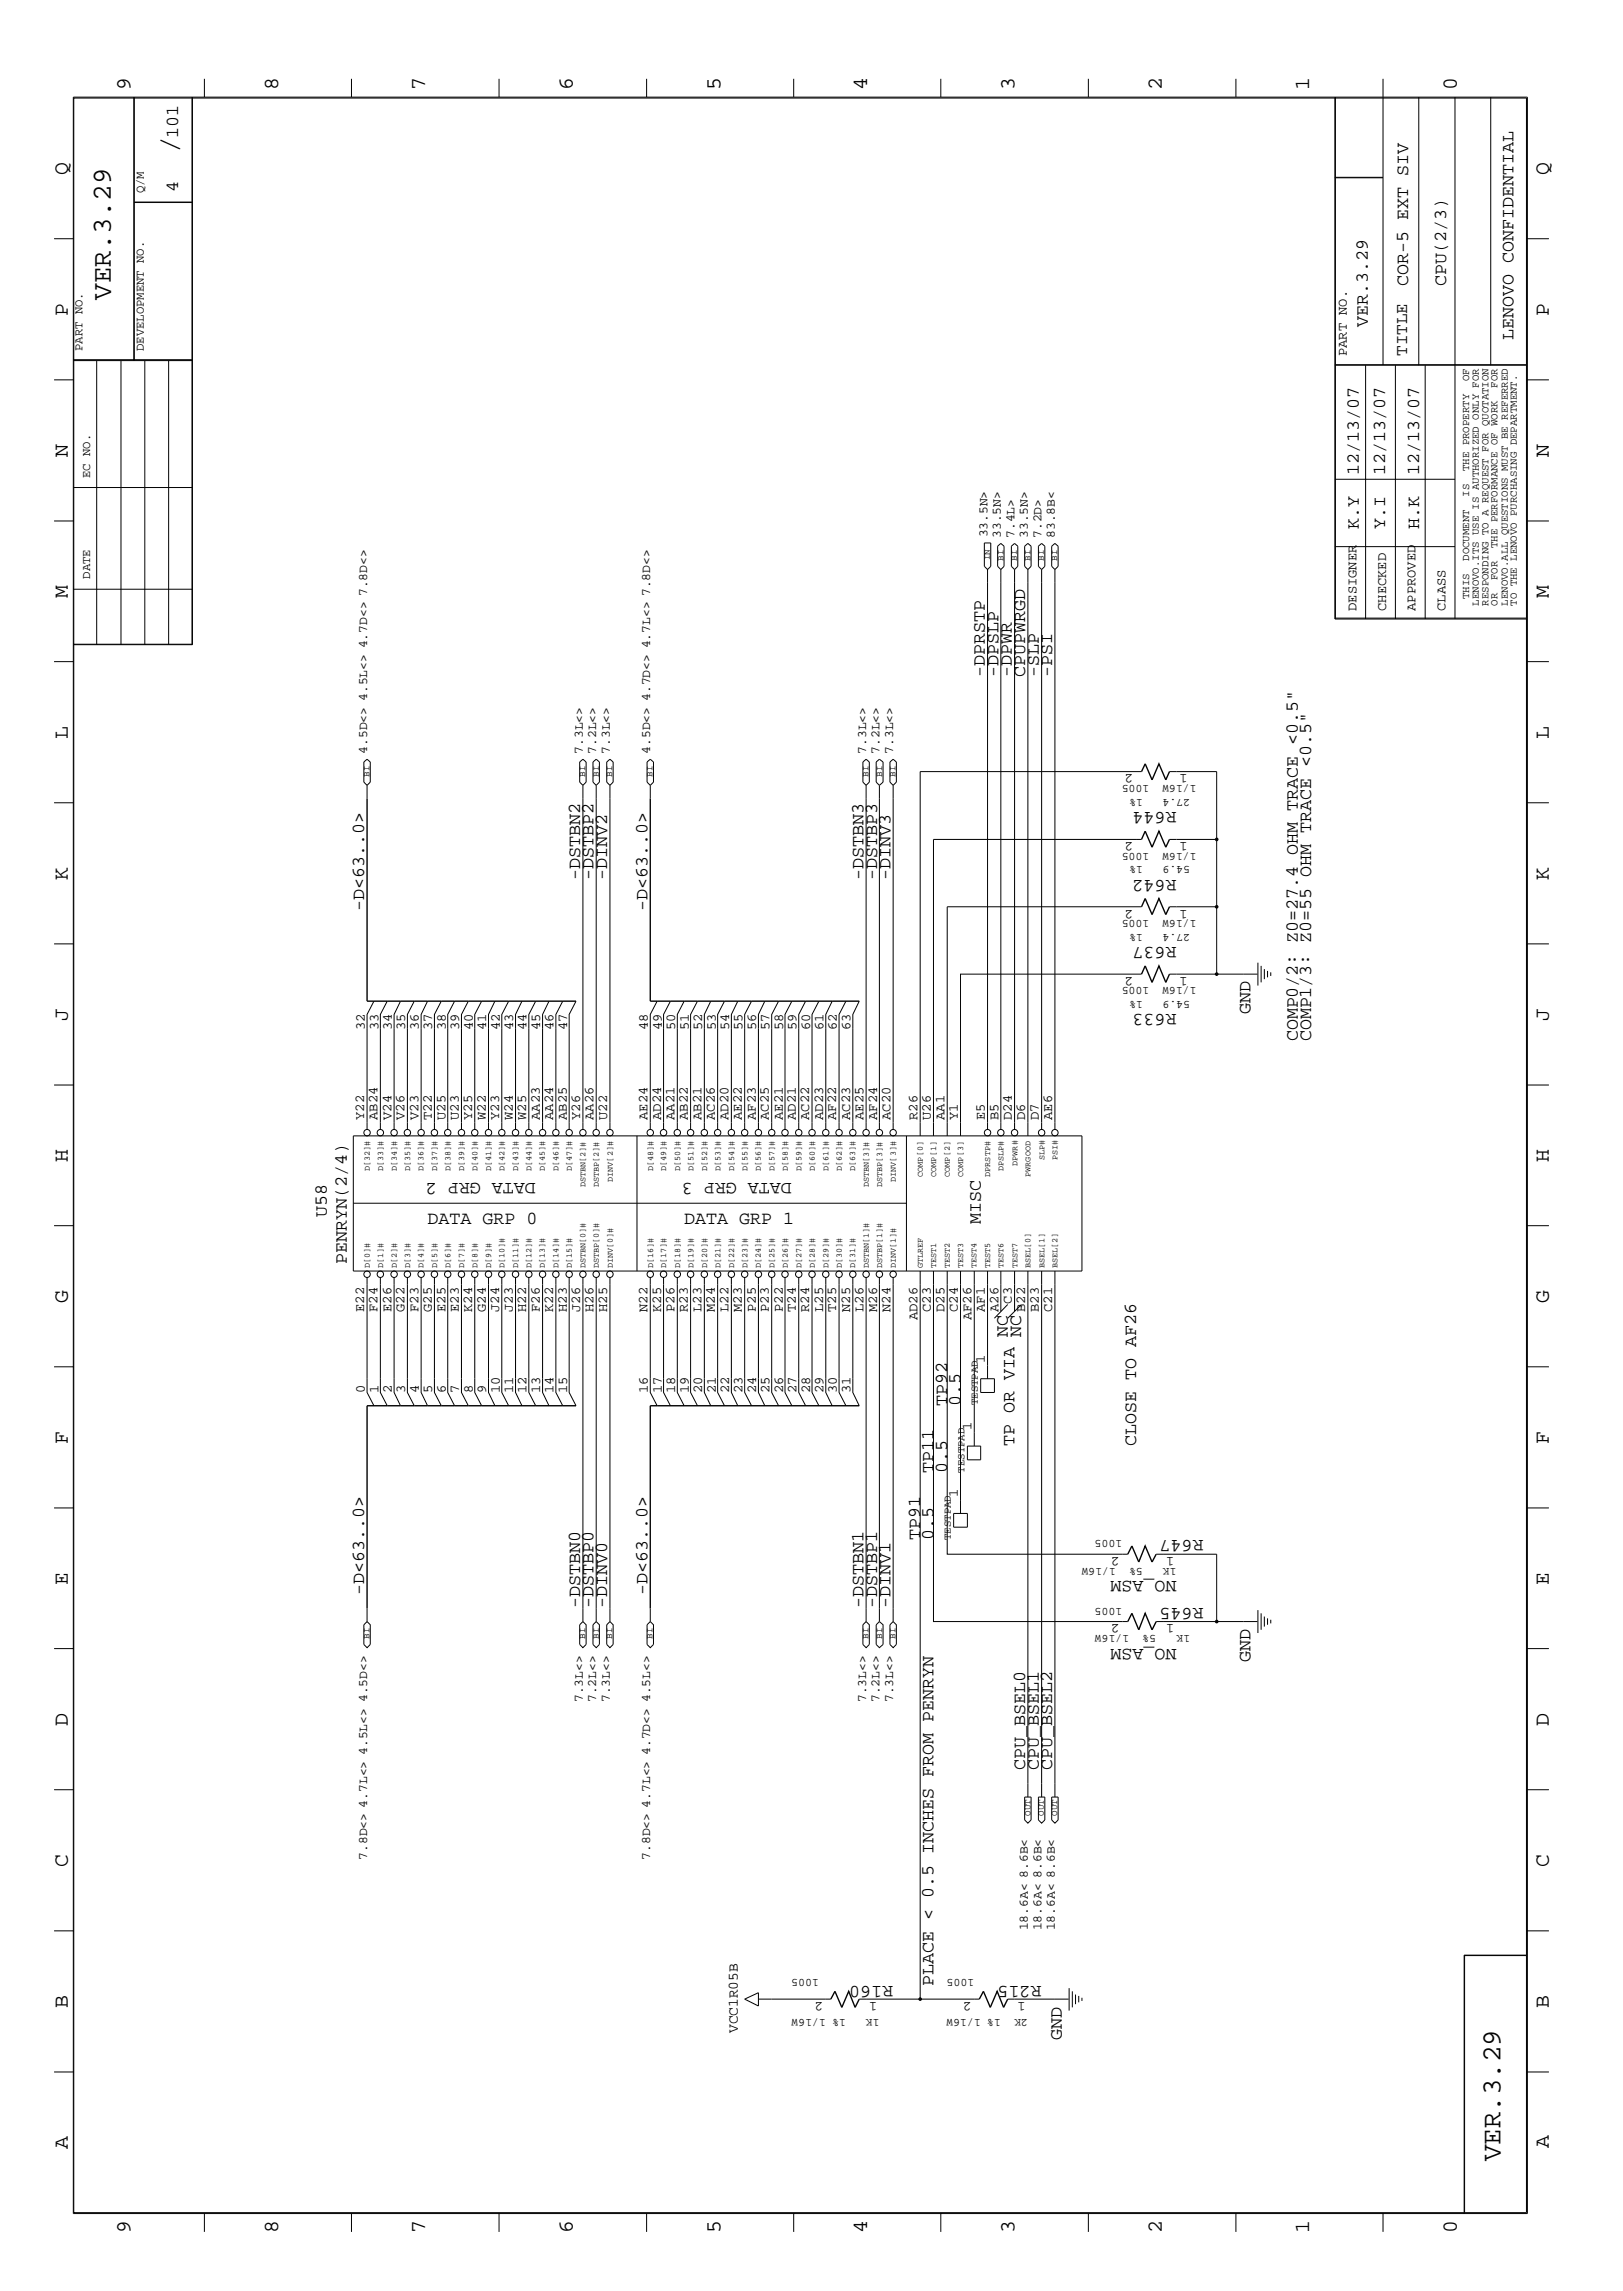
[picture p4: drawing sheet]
<svg xmlns="http://www.w3.org/2000/svg" width="300mm" height="423mm" viewBox="0 0 300 423" stroke-linecap="round" stroke-linejoin="round" font-family="sans-serif">
<defs><g id="words">
<text font-size="5.2" x="32.9" y="28.4" transform="rotate(-90 32.9 28.4)">/</text>
<g font-size="5.1">
<text x="20.5" y="55.4" transform="rotate(-90 20.5 55.4)">VER.3.29</text>
<text x="277.2" y="399.4" transform="rotate(-90 277.2 399.4)">VER.3.29</text>
</g>
<g font-size="4">
<text x="24.1" y="16.7" transform="rotate(-90 24.1 16.7)">9</text>
<text x="51.4" y="16.7" transform="rotate(-90 51.4 16.7)">8</text>
<text x="78.6" y="16.7" transform="rotate(-90 78.6 16.7)">7</text>
<text x="105.8" y="16.7" transform="rotate(-90 105.8 16.7)">6</text>
<text x="133.1" y="16.7" transform="rotate(-90 133.1 16.7)">5</text>
<text x="160.2" y="16.7" transform="rotate(-90 160.2 16.7)">4</text>
<text x="187.5" y="16.7" transform="rotate(-90 187.5 16.7)">3</text>
<text x="214.6" y="16.7" transform="rotate(-90 214.6 16.7)">2</text>
<text x="241.9" y="16.7" transform="rotate(-90 241.9 16.7)">1</text>
<text x="269.2" y="16.7" transform="rotate(-90 269.2 16.7)">0</text>
<text x="12.5" y="32.3" transform="rotate(-90 12.5 32.3)">Q</text>
<text x="286.2" y="32.3" transform="rotate(-90 286.2 32.3)">Q</text>
<text x="12.5" y="58.3" transform="rotate(-90 12.5 58.3)">P</text>
<text x="286.2" y="58.3" transform="rotate(-90 286.2 58.3)">P</text>
<text x="12.5" y="84.4" transform="rotate(-90 12.5 84.4)">N</text>
<text x="286.2" y="84.4" transform="rotate(-90 286.2 84.4)">N</text>
<text x="12.5" y="110.5" transform="rotate(-90 12.5 110.5)">M</text>
<text x="286.2" y="110.5" transform="rotate(-90 286.2 110.5)">M</text>
<text x="12.5" y="136.5" transform="rotate(-90 12.5 136.5)">L</text>
<text x="286.2" y="136.5" transform="rotate(-90 286.2 136.5)">L</text>
<text x="12.5" y="162.6" transform="rotate(-90 12.5 162.6)">K</text>
<text x="286.2" y="162.6" transform="rotate(-90 286.2 162.6)">K</text>
<text x="12.5" y="188.6" transform="rotate(-90 12.5 188.6)">J</text>
<text x="286.2" y="188.6" transform="rotate(-90 286.2 188.6)">J</text>
<text x="12.5" y="214.7" transform="rotate(-90 12.5 214.7)">H</text>
<text x="286.2" y="214.7" transform="rotate(-90 286.2 214.7)">H</text>
<text x="12.5" y="240.7" transform="rotate(-90 12.5 240.7)">G</text>
<text x="286.2" y="240.7" transform="rotate(-90 286.2 240.7)">G</text>
<text x="12.5" y="266.8" transform="rotate(-90 12.5 266.8)">F</text>
<text x="286.2" y="266.8" transform="rotate(-90 286.2 266.8)">F</text>
<text x="12.5" y="292.9" transform="rotate(-90 12.5 292.9)">E</text>
<text x="286.2" y="292.9" transform="rotate(-90 286.2 292.9)">E</text>
<text x="12.5" y="318.9" transform="rotate(-90 12.5 318.9)">D</text>
<text x="286.2" y="318.9" transform="rotate(-90 286.2 318.9)">D</text>
<text x="12.5" y="344.9" transform="rotate(-90 12.5 344.9)">C</text>
<text x="286.2" y="344.9" transform="rotate(-90 286.2 344.9)">C</text>
<text x="12.5" y="371" transform="rotate(-90 12.5 371)">B</text>
<text x="286.2" y="371" transform="rotate(-90 286.2 371)">B</text>
<text x="12.5" y="397" transform="rotate(-90 12.5 397)">A</text>
<text x="286.2" y="397" transform="rotate(-90 286.2 397)">A</text>
<text x="24.1" y="412.7" transform="rotate(-90 24.1 412.7)">9</text>
<text x="51.4" y="412.7" transform="rotate(-90 51.4 412.7)">8</text>
<text x="78.6" y="412.7" transform="rotate(-90 78.6 412.7)">7</text>
<text x="105.8" y="412.7" transform="rotate(-90 105.8 412.7)">6</text>
<text x="133.1" y="412.7" transform="rotate(-90 133.1 412.7)">5</text>
<text x="160.2" y="412.7" transform="rotate(-90 160.2 412.7)">4</text>
<text x="187.5" y="412.7" transform="rotate(-90 187.5 412.7)">3</text>
<text x="214.6" y="412.7" transform="rotate(-90 214.6 412.7)">2</text>
<text x="241.9" y="412.7" transform="rotate(-90 241.9 412.7)">1</text>
<text x="269.2" y="412.7" transform="rotate(-90 269.2 412.7)">0</text>
</g>
<g font-size="3.4">
<text x="32.9" y="25.5" transform="rotate(-90 32.9 25.5)">101</text>
<text x="32.9" y="35.5" transform="rotate(-90 32.9 35.5)">4</text>
<text x="260.2" y="52.9" transform="rotate(-90 260.2 52.9)">COR-5 EXT SIV</text>
<text x="267.2" y="52.9" transform="rotate(-90 267.2 52.9)">CPU(2/3)</text>
<text x="252.7" y="60.4" transform="rotate(-90 252.7 60.4)">VER.3.29</text>
<text x="279.7" y="62.8" transform="rotate(-90 279.7 62.8)">LENOVO CONFIDENTIAL</text>
<text x="251" y="87.8" transform="rotate(-90 251 87.8)">12/13/07</text>
<text x="255.9" y="87.8" transform="rotate(-90 255.9 87.8)">12/13/07</text>
<text x="262.2" y="87.8" transform="rotate(-90 262.2 87.8)">12/13/07</text>
<text x="251" y="97.8" transform="rotate(-90 251 97.8)">K.Y</text>
<text x="255.9" y="97.8" transform="rotate(-90 255.9 97.8)">Y.I</text>
<text x="262.2" y="97.8" transform="rotate(-90 262.2 97.8)">H.K</text>
<text x="181.9" y="125.1" transform="rotate(-90 181.9 125.1)">-DPRSTP</text>
<text x="184.5" y="125.1" transform="rotate(-90 184.5 125.1)">-DPSLP</text>
<text x="186.9" y="125.1" transform="rotate(-90 186.9 125.1)">-DPWR</text>
<text x="189.4" y="125.1" transform="rotate(-90 189.4 125.1)">CPUPWRGD</text>
<text x="191.9" y="125.1" transform="rotate(-90 191.9 125.1)">-SLP</text>
<text x="194.4" y="125.1" transform="rotate(-90 194.4 125.1)">-PSI</text>
<text x="217.3" y="150.1" transform="rotate(-180 217.3 150.1)">R644</text>
<text x="107.2" y="162.6" transform="rotate(-90 107.2 162.6)">-DSTBN2</text>
<text x="109.6" y="162.6" transform="rotate(-90 109.6 162.6)">-DSTBP2</text>
<text x="112.2" y="162.6" transform="rotate(-90 112.2 162.6)">-DINV2</text>
<text x="159.5" y="162.6" transform="rotate(-90 159.5 162.6)">-DSTBN3</text>
<text x="162.1" y="162.6" transform="rotate(-90 162.1 162.6)">-DSTBP3</text>
<text x="164.5" y="162.6" transform="rotate(-90 164.5 162.6)">-DINV3</text>
<text x="217.3" y="162.6" transform="rotate(-180 217.3 162.6)">R642</text>
<text x="67.3" y="168.4" transform="rotate(-90 67.3 168.4)">-D&lt;63..0&gt;</text>
<text x="119.6" y="168.4" transform="rotate(-90 119.6 168.4)">-D&lt;63..0&gt;</text>
<text x="217.3" y="175" transform="rotate(-180 217.3 175)">R637</text>
<text x="217.3" y="187.5" transform="rotate(-180 217.3 187.5)">R633</text>
<text x="231.1" y="187.5" transform="rotate(-90 231.1 187.5)">GND</text>
<text x="239.8" y="192.4" transform="rotate(-90 239.8 192.4)">COMP0/2: Z0=27.4 OHM TRACE &lt;0.5&quot;</text>
<text x="242.2" y="192.4" transform="rotate(-90 242.2 192.4)">COMP1/3: Z0=55 OHM TRACE &lt;0.5&quot;</text>
<text x="99" y="218.6" transform="rotate(-180 99 218.6)">DATA GRP 2</text>
<text x="146.3" y="218.6" transform="rotate(-180 146.3 218.6)">DATA GRP 3</text>
<text x="60.4" y="224.9" transform="rotate(-90 60.4 224.9)">U58</text>
<text x="79" y="226.1">DATA GRP 0</text>
<text x="126.4" y="226.1">DATA GRP 1</text>
<text x="181.2" y="226.1" transform="rotate(-90 181.2 226.1)">MISC</text>
<text x="64.1" y="233.6" transform="rotate(-90 64.1 233.6)">PENRYN(2/4)</text>
<text x="186.2" y="247" transform="rotate(-90 186.2 247)">NC</text>
<text x="188.6" y="247" transform="rotate(-90 188.6 247)">NC</text>
<text x="175" y="259.8" transform="rotate(-90 175 259.8)">TP92</text>
<text x="177.5" y="259.8" transform="rotate(-90 177.5 259.8)">0.5</text>
<text x="187.5" y="267.2" transform="rotate(-90 187.5 267.2)">TP OR VIA</text>
<text x="209.9" y="267.2" transform="rotate(-90 209.9 267.2)">CLOSE TO AF26</text>
<text x="172.5" y="272.2" transform="rotate(-90 172.5 272.2)">TP11</text>
<text x="175" y="272.2" transform="rotate(-90 175 272.2)">0.5</text>
<text x="170" y="284.6" transform="rotate(-90 170 284.6)">TP91</text>
<text x="172.5" y="284.6" transform="rotate(-90 172.5 284.6)">0.5</text>
<text x="222.3" y="284.6" transform="rotate(-180 222.3 284.6)">R647</text>
<text x="217.3" y="292.2" transform="rotate(-180 217.3 292.2)">NO_ASM</text>
<text x="67.3" y="294.6" transform="rotate(-90 67.3 294.6)">-D&lt;63..0&gt;</text>
<text x="107.2" y="297.2" transform="rotate(-90 107.2 297.2)">-DSTBN0</text>
<text x="109.6" y="297.2" transform="rotate(-90 109.6 297.2)">-DSTBP0</text>
<text x="112.2" y="297.2" transform="rotate(-90 112.2 297.2)">-DINV0</text>
<text x="119.6" y="294.6" transform="rotate(-90 119.6 294.6)">-D&lt;63..0&gt;</text>
<text x="159.5" y="297.2" transform="rotate(-90 159.5 297.2)">-DSTBN1</text>
<text x="162.1" y="297.2" transform="rotate(-90 162.1 297.2)">-DSTBP1</text>
<text x="164.5" y="297.2" transform="rotate(-90 164.5 297.2)">-DINV1</text>
<text x="222.3" y="297.2" transform="rotate(-180 222.3 297.2)">R645</text>
<text x="217.3" y="304.6" transform="rotate(-180 217.3 304.6)">NO_ASM</text>
<text x="231.1" y="307.1" transform="rotate(-90 231.1 307.1)">GND</text>
<text x="189.4" y="327.1" transform="rotate(-90 189.4 327.1)">CPU_BSEL0</text>
<text x="191.9" y="327.1" transform="rotate(-90 191.9 327.1)">CPU_BSEL1</text>
<text x="194.4" y="327.1" transform="rotate(-90 194.4 327.1)">CPU_BSEL2</text>
<text x="165" y="366.9" transform="rotate(-180 165 366.9)">R160</text>
<text x="172.5" y="366.9" transform="rotate(-90 172.5 366.9)">PLACE &lt; 0.5 INCHES FROM PENRYN</text>
<text x="192.4" y="366.9" transform="rotate(-180 192.4 366.9)">R215</text>
<text x="196.2" y="376.9" transform="rotate(-90 196.2 376.9)">GND</text>
</g>
<text font-size="3.2" x="260" y="65.8" transform="rotate(-90 260 65.8)">TITLE</text>
<text font-size="2.7" x="136.3" y="375.7" transform="rotate(-90 136.3 375.7)">VCC1R05B</text>
<g font-size="2.5">
<text x="248.8" y="65.8" transform="rotate(-90 248.8 65.8)">PART NO.</text>
<text x="250.6" y="112.9" transform="rotate(-90 250.6 112.9)">DESIGNER</text>
<text x="256.1" y="112.9" transform="rotate(-90 256.1 112.9)">CHECKED</text>
<text x="261.5" y="112.9" transform="rotate(-90 261.5 112.9)">APPROVED</text>
<text x="267" y="112.9" transform="rotate(-90 267 112.9)">CLASS</text>
<text x="209.4" y="143.1" transform="rotate(-180 209.4 143.1)">2</text>
<text x="219.4" y="143.1" transform="rotate(-180 219.4 143.1)">1</text>
<text x="209.4" y="155.5" transform="rotate(-180 209.4 155.5)">2</text>
<text x="219.4" y="155.5" transform="rotate(-180 219.4 155.5)">1</text>
<text x="209.4" y="168.1" transform="rotate(-180 209.4 168.1)">2</text>
<text x="219.4" y="168.1" transform="rotate(-180 219.4 168.1)">1</text>
<text x="209.4" y="180.5" transform="rotate(-180 209.4 180.5)">2</text>
<text x="219.4" y="180.5" transform="rotate(-180 219.4 180.5)">1</text>
<text x="67.4" y="190.4" transform="rotate(-90 67.4 190.4)">32</text>
<text x="69.9" y="190.4" transform="rotate(-90 69.9 190.4)">33</text>
<text x="72.4" y="190.4" transform="rotate(-90 72.4 190.4)">34</text>
<text x="74.8" y="190.4" transform="rotate(-90 74.8 190.4)">35</text>
<text x="77.4" y="190.4" transform="rotate(-90 77.4 190.4)">36</text>
<text x="79.8" y="190.4" transform="rotate(-90 79.8 190.4)">37</text>
<text x="82.4" y="190.4" transform="rotate(-90 82.4 190.4)">38</text>
<text x="84.8" y="190.4" transform="rotate(-90 84.8 190.4)">39</text>
<text x="87.4" y="190.4" transform="rotate(-90 87.4 190.4)">40</text>
<text x="89.8" y="190.4" transform="rotate(-90 89.8 190.4)">41</text>
<text x="92.4" y="190.4" transform="rotate(-90 92.4 190.4)">42</text>
<text x="94.8" y="190.4" transform="rotate(-90 94.8 190.4)">43</text>
<text x="97.3" y="190.4" transform="rotate(-90 97.3 190.4)">44</text>
<text x="99.8" y="190.4" transform="rotate(-90 99.8 190.4)">45</text>
<text x="102.3" y="190.4" transform="rotate(-90 102.3 190.4)">46</text>
<text x="104.8" y="190.4" transform="rotate(-90 104.8 190.4)">47</text>
<text x="119.7" y="190.4" transform="rotate(-90 119.7 190.4)">48</text>
<text x="122.3" y="190.4" transform="rotate(-90 122.3 190.4)">49</text>
<text x="124.7" y="190.4" transform="rotate(-90 124.7 190.4)">50</text>
<text x="127.3" y="190.4" transform="rotate(-90 127.3 190.4)">51</text>
<text x="129.7" y="190.4" transform="rotate(-90 129.7 190.4)">52</text>
<text x="132.2" y="190.4" transform="rotate(-90 132.2 190.4)">53</text>
<text x="134.7" y="190.4" transform="rotate(-90 134.7 190.4)">54</text>
<text x="137.2" y="190.4" transform="rotate(-90 137.2 190.4)">55</text>
<text x="139.7" y="190.4" transform="rotate(-90 139.7 190.4)">56</text>
<text x="142.2" y="190.4" transform="rotate(-90 142.2 190.4)">57</text>
<text x="144.7" y="190.4" transform="rotate(-90 144.7 190.4)">58</text>
<text x="147.2" y="190.4" transform="rotate(-90 147.2 190.4)">59</text>
<text x="149.7" y="190.4" transform="rotate(-90 149.7 190.4)">60</text>
<text x="152.1" y="190.4" transform="rotate(-90 152.1 190.4)">61</text>
<text x="154.6" y="190.4" transform="rotate(-90 154.6 190.4)">62</text>
<text x="157.1" y="190.4" transform="rotate(-90 157.1 190.4)">63</text>
<text x="67.3" y="206.9" transform="rotate(-90 67.3 206.9)">Y22</text>
<text x="69.8" y="206.9" transform="rotate(-90 69.8 206.9)">AB24</text>
<text x="72.3" y="206.9" transform="rotate(-90 72.3 206.9)">V24</text>
<text x="74.8" y="206.9" transform="rotate(-90 74.8 206.9)">V26</text>
<text x="77.3" y="206.9" transform="rotate(-90 77.3 206.9)">V23</text>
<text x="79.8" y="206.9" transform="rotate(-90 79.8 206.9)">T22</text>
<text x="82.3" y="206.9" transform="rotate(-90 82.3 206.9)">U25</text>
<text x="84.8" y="206.9" transform="rotate(-90 84.8 206.9)">U23</text>
<text x="87.2" y="206.9" transform="rotate(-90 87.2 206.9)">Y25</text>
<text x="89.7" y="206.9" transform="rotate(-90 89.7 206.9)">W22</text>
<text x="92.2" y="206.9" transform="rotate(-90 92.2 206.9)">Y23</text>
<text x="94.7" y="206.9" transform="rotate(-90 94.7 206.9)">W24</text>
<text x="97.2" y="206.9" transform="rotate(-90 97.2 206.9)">W25</text>
<text x="99.7" y="206.9" transform="rotate(-90 99.7 206.9)">AA23</text>
<text x="102.2" y="206.9" transform="rotate(-90 102.2 206.9)">AA24</text>
<text x="104.7" y="206.9" transform="rotate(-90 104.7 206.9)">AB25</text>
<text x="107.2" y="206.9" transform="rotate(-90 107.2 206.9)">Y26</text>
<text x="109.6" y="206.9" transform="rotate(-90 109.6 206.9)">AA26</text>
<text x="112.2" y="206.9" transform="rotate(-90 112.2 206.9)">U22</text>
<text x="119.6" y="206.9" transform="rotate(-90 119.6 206.9)">AE24</text>
<text x="122.2" y="206.9" transform="rotate(-90 122.2 206.9)">AD24</text>
<text x="124.6" y="206.9" transform="rotate(-90 124.6 206.9)">AA21</text>
<text x="127.1" y="206.9" transform="rotate(-90 127.1 206.9)">AB22</text>
<text x="129.6" y="206.9" transform="rotate(-90 129.6 206.9)">AB21</text>
<text x="132.1" y="206.9" transform="rotate(-90 132.1 206.9)">AC26</text>
<text x="134.6" y="206.9" transform="rotate(-90 134.6 206.9)">AD20</text>
<text x="137.1" y="206.9" transform="rotate(-90 137.1 206.9)">AE22</text>
<text x="139.6" y="206.9" transform="rotate(-90 139.6 206.9)">AF23</text>
<text x="142.1" y="206.9" transform="rotate(-90 142.1 206.9)">AC25</text>
<text x="144.6" y="206.9" transform="rotate(-90 144.6 206.9)">AE21</text>
<text x="147.1" y="206.9" transform="rotate(-90 147.1 206.9)">AD21</text>
<text x="149.5" y="206.9" transform="rotate(-90 149.5 206.9)">AC22</text>
<text x="152.1" y="206.9" transform="rotate(-90 152.1 206.9)">AD23</text>
<text x="154.5" y="206.9" transform="rotate(-90 154.5 206.9)">AF22</text>
<text x="157.1" y="206.9" transform="rotate(-90 157.1 206.9)">AC23</text>
<text x="159.5" y="206.9" transform="rotate(-90 159.5 206.9)">AE25</text>
<text x="162.1" y="206.9" transform="rotate(-90 162.1 206.9)">AF24</text>
<text x="164.5" y="206.9" transform="rotate(-90 164.5 206.9)">AC20</text>
<text x="169.5" y="206.9" transform="rotate(-90 169.5 206.9)">R26</text>
<text x="172" y="206.9" transform="rotate(-90 172 206.9)">U26</text>
<text x="174.5" y="206.9" transform="rotate(-90 174.5 206.9)">AA1</text>
<text x="177" y="206.9" transform="rotate(-90 177 206.9)">Y1</text>
<text x="181.9" y="206.9" transform="rotate(-90 181.9 206.9)">E5</text>
<text x="184.5" y="206.9" transform="rotate(-90 184.5 206.9)">B5</text>
<text x="186.9" y="206.9" transform="rotate(-90 186.9 206.9)">D24</text>
<text x="189.4" y="206.9" transform="rotate(-90 189.4 206.9)">D6</text>
<text x="191.9" y="206.9" transform="rotate(-90 191.9 206.9)">D7</text>
<text x="194.4" y="206.9" transform="rotate(-90 194.4 206.9)">AE6</text>
<text x="67.3" y="242.4" transform="rotate(-90 67.3 242.4)">E22</text>
<text x="69.8" y="242.4" transform="rotate(-90 69.8 242.4)">F24</text>
<text x="72.3" y="242.4" transform="rotate(-90 72.3 242.4)">E26</text>
<text x="74.8" y="242.4" transform="rotate(-90 74.8 242.4)">G22</text>
<text x="77.3" y="242.4" transform="rotate(-90 77.3 242.4)">F23</text>
<text x="79.8" y="242.4" transform="rotate(-90 79.8 242.4)">G25</text>
<text x="82.3" y="242.4" transform="rotate(-90 82.3 242.4)">E25</text>
<text x="84.8" y="242.4" transform="rotate(-90 84.8 242.4)">E23</text>
<text x="87.2" y="242.4" transform="rotate(-90 87.2 242.4)">K24</text>
<text x="89.7" y="242.4" transform="rotate(-90 89.7 242.4)">G24</text>
<text x="92.2" y="242.4" transform="rotate(-90 92.2 242.4)">J24</text>
<text x="94.7" y="242.4" transform="rotate(-90 94.7 242.4)">J23</text>
<text x="97.2" y="242.4" transform="rotate(-90 97.2 242.4)">H22</text>
<text x="99.7" y="242.4" transform="rotate(-90 99.7 242.4)">F26</text>
<text x="102.2" y="242.4" transform="rotate(-90 102.2 242.4)">K22</text>
<text x="104.7" y="242.4" transform="rotate(-90 104.7 242.4)">H23</text>
<text x="107.2" y="242.4" transform="rotate(-90 107.2 242.4)">J26</text>
<text x="109.6" y="242.4" transform="rotate(-90 109.6 242.4)">H26</text>
<text x="112.2" y="242.4" transform="rotate(-90 112.2 242.4)">H25</text>
<text x="119.6" y="242.4" transform="rotate(-90 119.6 242.4)">N22</text>
<text x="122.2" y="242.4" transform="rotate(-90 122.2 242.4)">K25</text>
<text x="124.6" y="242.4" transform="rotate(-90 124.6 242.4)">P26</text>
<text x="127.1" y="242.4" transform="rotate(-90 127.1 242.4)">R23</text>
<text x="129.6" y="242.4" transform="rotate(-90 129.6 242.4)">L23</text>
<text x="132.1" y="242.4" transform="rotate(-90 132.1 242.4)">M24</text>
<text x="134.6" y="242.4" transform="rotate(-90 134.6 242.4)">L22</text>
<text x="137.1" y="242.4" transform="rotate(-90 137.1 242.4)">M23</text>
<text x="139.6" y="242.4" transform="rotate(-90 139.6 242.4)">P25</text>
<text x="142.1" y="242.4" transform="rotate(-90 142.1 242.4)">P23</text>
<text x="144.6" y="242.4" transform="rotate(-90 144.6 242.4)">P22</text>
<text x="147.1" y="242.4" transform="rotate(-90 147.1 242.4)">T24</text>
<text x="149.5" y="242.4" transform="rotate(-90 149.5 242.4)">R24</text>
<text x="152.1" y="242.4" transform="rotate(-90 152.1 242.4)">L25</text>
<text x="154.5" y="242.4" transform="rotate(-90 154.5 242.4)">T25</text>
<text x="157.1" y="242.4" transform="rotate(-90 157.1 242.4)">N25</text>
<text x="159.5" y="242.4" transform="rotate(-90 159.5 242.4)">L26</text>
<text x="162.1" y="242.4" transform="rotate(-90 162.1 242.4)">M26</text>
<text x="164.5" y="242.4" transform="rotate(-90 164.5 242.4)">N24</text>
<text x="169.5" y="243.9" transform="rotate(-90 169.5 243.9)">AD26</text>
<text x="172" y="242.4" transform="rotate(-90 172 242.4)">C23</text>
<text x="174.5" y="242.4" transform="rotate(-90 174.5 242.4)">D25</text>
<text x="177" y="242.4" transform="rotate(-90 177 242.4)">C24</text>
<text x="179.5" y="243.9" transform="rotate(-90 179.5 243.9)">AF26</text>
<text x="181.9" y="242.4" transform="rotate(-90 181.9 242.4)">AF1</text>
<text x="184.5" y="242.4" transform="rotate(-90 184.5 242.4)">A26</text>
<text x="186.9" y="240.9" transform="rotate(-90 186.9 240.9)">C3</text>
<text x="189.4" y="242.4" transform="rotate(-90 189.4 242.4)">B22</text>
<text x="191.9" y="242.4" transform="rotate(-90 191.9 242.4)">B23</text>
<text x="194.4" y="242.4" transform="rotate(-90 194.4 242.4)">C21</text>
<text x="181.9" y="251.8" transform="rotate(-90 181.9 251.8)">1</text>
<text x="67.4" y="257.4" transform="rotate(-90 67.4 257.4)">0</text>
<text x="69.9" y="257.4" transform="rotate(-90 69.9 257.4)">1</text>
<text x="72.4" y="257.4" transform="rotate(-90 72.4 257.4)">2</text>
<text x="74.8" y="257.4" transform="rotate(-90 74.8 257.4)">3</text>
<text x="77.4" y="257.4" transform="rotate(-90 77.4 257.4)">4</text>
<text x="79.8" y="257.4" transform="rotate(-90 79.8 257.4)">5</text>
<text x="82.4" y="257.4" transform="rotate(-90 82.4 257.4)">6</text>
<text x="84.8" y="257.4" transform="rotate(-90 84.8 257.4)">7</text>
<text x="87.4" y="257.4" transform="rotate(-90 87.4 257.4)">8</text>
<text x="89.8" y="257.4" transform="rotate(-90 89.8 257.4)">9</text>
<text x="92.4" y="257.4" transform="rotate(-90 92.4 257.4)">10</text>
<text x="94.8" y="257.4" transform="rotate(-90 94.8 257.4)">11</text>
<text x="97.3" y="257.4" transform="rotate(-90 97.3 257.4)">12</text>
<text x="99.8" y="257.4" transform="rotate(-90 99.8 257.4)">13</text>
<text x="102.3" y="257.4" transform="rotate(-90 102.3 257.4)">14</text>
<text x="104.8" y="257.4" transform="rotate(-90 104.8 257.4)">15</text>
<text x="119.7" y="257.4" transform="rotate(-90 119.7 257.4)">16</text>
<text x="122.3" y="257.4" transform="rotate(-90 122.3 257.4)">17</text>
<text x="124.7" y="257.4" transform="rotate(-90 124.7 257.4)">18</text>
<text x="127.3" y="257.4" transform="rotate(-90 127.3 257.4)">19</text>
<text x="129.7" y="257.4" transform="rotate(-90 129.7 257.4)">20</text>
<text x="132.2" y="257.4" transform="rotate(-90 132.2 257.4)">21</text>
<text x="134.7" y="257.4" transform="rotate(-90 134.7 257.4)">22</text>
<text x="137.2" y="257.4" transform="rotate(-90 137.2 257.4)">23</text>
<text x="139.7" y="257.4" transform="rotate(-90 139.7 257.4)">24</text>
<text x="142.2" y="257.4" transform="rotate(-90 142.2 257.4)">25</text>
<text x="144.7" y="257.4" transform="rotate(-90 144.7 257.4)">26</text>
<text x="147.2" y="257.4" transform="rotate(-90 147.2 257.4)">27</text>
<text x="149.7" y="257.4" transform="rotate(-90 149.7 257.4)">28</text>
<text x="152.1" y="257.4" transform="rotate(-90 152.1 257.4)">29</text>
<text x="154.6" y="257.4" transform="rotate(-90 154.6 257.4)">30</text>
<text x="157.1" y="257.4" transform="rotate(-90 157.1 257.4)">31</text>
<text x="179.5" y="264.2" transform="rotate(-90 179.5 264.2)">1</text>
<text x="177" y="276.7" transform="rotate(-90 177 276.7)">1</text>
<text x="206.8" y="287.7" transform="rotate(-180 206.8 287.7)">2</text>
<text x="216.9" y="287.7" transform="rotate(-180 216.9 287.7)">1</text>
<text x="206.8" y="300.1" transform="rotate(-180 206.8 300.1)">2</text>
<text x="216.9" y="300.1" transform="rotate(-180 216.9 300.1)">1</text>
<text x="152.1" y="369.9" transform="rotate(-180 152.1 369.9)">2</text>
<text x="162.1" y="369.9" transform="rotate(-180 162.1 369.9)">1</text>
<text x="179.5" y="369.9" transform="rotate(-180 179.5 369.9)">2</text>
<text x="189.5" y="369.9" transform="rotate(-180 189.5 369.9)">1</text>
</g>
<g font-size="2.4">
<text x="182.5" y="99.3" transform="rotate(-90 182.5 99.3)">33.5N&gt;</text>
<text x="184.9" y="99.4" transform="rotate(-90 184.9 99.4)">33.5N&gt;</text>
<text x="187.5" y="99.4" transform="rotate(-90 187.5 99.4)">7.4L&gt;</text>
<text x="189.9" y="99.4" transform="rotate(-90 189.9 99.4)">33.5N&gt;</text>
<text x="192.4" y="99.4" transform="rotate(-90 192.4 99.4)">7.2D&gt;</text>
<text x="194.9" y="99.4" transform="rotate(-90 194.9 99.4)">83.8B&lt;</text>
<text x="67.8" y="139.3" transform="rotate(-90 67.8 139.3)">4.5D&lt;&gt; 4.5L&lt;&gt; 4.7D&lt;&gt; 7.8D&lt;&gt;</text>
<text x="107.7" y="139.3" transform="rotate(-90 107.7 139.3)">7.3L&lt;&gt;</text>
<text x="110.2" y="139.3" transform="rotate(-90 110.2 139.3)">7.2L&lt;&gt;</text>
<text x="112.7" y="139.3" transform="rotate(-90 112.7 139.3)">7.3L&lt;&gt;</text>
<text x="120.1" y="139.3" transform="rotate(-90 120.1 139.3)">4.5D&lt;&gt; 4.7D&lt;&gt; 4.7L&lt;&gt; 7.8D&lt;&gt;</text>
<text x="160" y="139.3" transform="rotate(-90 160 139.3)">7.3L&lt;&gt;</text>
<text x="162.5" y="139.3" transform="rotate(-90 162.5 139.3)">7.2L&lt;&gt;</text>
<text x="165" y="139.3" transform="rotate(-90 165 139.3)">7.3L&lt;&gt;</text>
<text x="107.7" y="314.5" transform="rotate(-90 107.7 314.5)">7.3L&lt;&gt;</text>
<text x="110.2" y="314.5" transform="rotate(-90 110.2 314.5)">7.2L&lt;&gt;</text>
<text x="112.7" y="314.5" transform="rotate(-90 112.7 314.5)">7.3L&lt;&gt;</text>
<text x="160" y="314.5" transform="rotate(-90 160 314.5)">7.3L&lt;&gt;</text>
<text x="162.5" y="314.5" transform="rotate(-90 162.5 314.5)">7.2L&lt;&gt;</text>
<text x="165" y="314.5" transform="rotate(-90 165 314.5)">7.3L&lt;&gt;</text>
<text x="67.8" y="343.7" transform="rotate(-90 67.8 343.7)">7.8D&lt;&gt; 4.7L&lt;&gt; 4.5L&lt;&gt; 4.5D&lt;&gt;</text>
<text x="120.1" y="343.7" transform="rotate(-90 120.1 343.7)">7.8D&lt;&gt; 4.7L&lt;&gt; 4.7D&lt;&gt; 4.5L&lt;&gt;</text>
<text x="189.9" y="356.7" transform="rotate(-90 189.9 356.7)">18.6A&lt; 8.6B&lt;</text>
<text x="192.4" y="356.7" transform="rotate(-90 192.4 356.7)">18.6A&lt; 8.6B&lt;</text>
<text x="194.9" y="356.7" transform="rotate(-90 194.9 356.7)">18.6A&lt; 8.6B&lt;</text>
</g>
<g font-size="2.3">
<text x="26.6" y="35.7" transform="rotate(-90 26.6 35.7)">Q/M</text>
<text x="15.2" y="64.9" transform="rotate(-90 15.2 64.9)">PART NO.</text>
<text x="26.6" y="64.9" transform="rotate(-90 26.6 64.9)">DEVELOPMENT NO.</text>
<text x="16.7" y="88.3" transform="rotate(-90 16.7 88.3)">EC NO.</text>
<text x="16.7" y="106.9" transform="rotate(-90 16.7 106.9)">DATE</text>
</g>
<g font-size="2.1">
<text x="211.2" y="147.6" transform="rotate(-180 211.2 147.6)">1%</text>
<text x="212.3" y="145.1" transform="rotate(-180 212.3 145.1)">1005</text>
<text x="219.9" y="147.6" transform="rotate(-180 219.9 147.6)">27.4</text>
<text x="221.1" y="145.1" transform="rotate(-180 221.1 145.1)">1/16W</text>
<text x="211.2" y="160" transform="rotate(-180 211.2 160)">1%</text>
<text x="212.3" y="157.6" transform="rotate(-180 212.3 157.6)">1005</text>
<text x="219.9" y="160" transform="rotate(-180 219.9 160)">54.9</text>
<text x="221.1" y="157.6" transform="rotate(-180 221.1 157.6)">1/16W</text>
<text x="211.2" y="172.6" transform="rotate(-180 211.2 172.6)">1%</text>
<text x="212.3" y="170" transform="rotate(-180 212.3 170)">1005</text>
<text x="219.9" y="172.6" transform="rotate(-180 219.9 172.6)">27.4</text>
<text x="221.1" y="170" transform="rotate(-180 221.1 170)">1/16W</text>
<text x="211.2" y="185" transform="rotate(-180 211.2 185)">1%</text>
<text x="212.3" y="182.5" transform="rotate(-180 212.3 182.5)">1005</text>
<text x="219.9" y="185" transform="rotate(-180 219.9 185)">54.9</text>
<text x="221.1" y="182.5" transform="rotate(-180 221.1 182.5)">1/16W</text>
<text x="207.3" y="284.6" transform="rotate(-180 207.3 284.6)">1005</text>
<text x="206.2" y="289.6" transform="rotate(-180 206.2 289.6)">1/16W</text>
<text x="211.2" y="289.6" transform="rotate(-180 211.2 289.6)">5%</text>
<text x="217.3" y="289.6" transform="rotate(-180 217.3 289.6)">1K</text>
<text x="207.3" y="297.2" transform="rotate(-180 207.3 297.2)">1005</text>
<text x="208.6" y="302.1" transform="rotate(-180 208.6 302.1)">1/16W</text>
<text x="213.6" y="302.1" transform="rotate(-180 213.6 302.1)">5%</text>
<text x="219.9" y="302.1" transform="rotate(-180 219.9 302.1)">1K</text>
<text x="151.3" y="365.7" transform="rotate(-180 151.3 365.7)">1005</text>
<text x="180" y="365.7" transform="rotate(-180 180 365.7)">1005</text>
<text x="156.3" y="373.1" transform="rotate(-180 156.3 373.1)">1% 1/16W</text>
<text x="162.5" y="373.1" transform="rotate(-180 162.5 373.1)">1K</text>
<text x="184.9" y="373.1" transform="rotate(-180 184.9 373.1)">1% 1/16W</text>
<text x="189.9" y="373.1" transform="rotate(-180 189.9 373.1)">2K</text>
</g>
<g font-size="2">
<text x="271.4" y="70.4" transform="rotate(-90 271.4 70.4)">OF</text>
<text x="276.7" y="71.6" transform="rotate(-90 276.7 71.6)">FOR</text>
<text x="271.4" y="87" transform="rotate(-90 271.4 87)">THE PROPERTY</text>
<text x="271.4" y="91.8" transform="rotate(-90 271.4 91.8)">IS</text>
<text x="276.7" y="101.3" transform="rotate(-90 276.7 101.3)">THE PERFORMANCE OF WORK</text>
<text x="271.4" y="103.6" transform="rotate(-90 271.4 103.6)">DOCUMENT</text>
<text x="276.7" y="107.2" transform="rotate(-90 276.7 107.2)">FOR</text>
<text x="271.4" y="110.7" transform="rotate(-90 271.4 110.7)">THIS</text>
<text x="273.2" y="111.9" transform="rotate(-90 273.2 111.9)">LENOVO.ITS USE IS AUTHORIZED ONLY FOR</text>
<text x="275" y="111.9" transform="rotate(-90 275 111.9)">RESPONDING TO A REQUEST FOR QUOTATION</text>
<text x="276.7" y="111.9" transform="rotate(-90 276.7 111.9)">OR</text>
<text x="278.6" y="111.9" transform="rotate(-90 278.6 111.9)">LENOVO.ALL QUESTIONS MUST BE REFERRED</text>
<text x="280.2" y="111.9" transform="rotate(-90 280.2 111.9)">TO THE LENOVO PURCHASING DEPARTMENT.</text>
<text x="180.7" y="259.7" transform="rotate(-90 180.7 259.7)">TESTPAD</text>
<text x="178.2" y="272.1" transform="rotate(-90 178.2 272.1)">TESTPAD</text>
<text x="175.7" y="284.6" transform="rotate(-90 175.7 284.6)">TESTPAD</text>
</g>
<g font-size="1.7">
<text x="182.9" y="103.5" transform="rotate(-90 182.9 103.5)">IN</text>
<text x="185.4" y="103.6" transform="rotate(-90 185.4 103.6)">BI</text>
<text x="187.9" y="103.6" transform="rotate(-90 187.9 103.6)">BI</text>
<text x="190.4" y="103.6" transform="rotate(-90 190.4 103.6)">BI</text>
<text x="192.9" y="103.6" transform="rotate(-90 192.9 103.6)">BI</text>
<text x="195.3" y="103.6" transform="rotate(-90 195.3 103.6)">BI</text>
<text x="68.2" y="143.5" transform="rotate(-90 68.2 143.5)">BI</text>
<text x="108.1" y="143.5" transform="rotate(-90 108.1 143.5)">BI</text>
<text x="110.7" y="143.5" transform="rotate(-90 110.7 143.5)">BI</text>
<text x="113.1" y="143.5" transform="rotate(-90 113.1 143.5)">BI</text>
<text x="120.6" y="143.5" transform="rotate(-90 120.6 143.5)">BI</text>
<text x="160.4" y="143.5" transform="rotate(-90 160.4 143.5)">BI</text>
<text x="163" y="143.5" transform="rotate(-90 163 143.5)">BI</text>
<text x="165.4" y="143.5" transform="rotate(-90 165.4 143.5)">BI</text>
<text x="68.2" y="302.9" transform="rotate(-90 68.2 302.9)">BI</text>
<text x="108.1" y="302.9" transform="rotate(-90 108.1 302.9)">BI</text>
<text x="110.7" y="302.9" transform="rotate(-90 110.7 302.9)">BI</text>
<text x="113.1" y="302.9" transform="rotate(-90 113.1 302.9)">BI</text>
<text x="120.6" y="302.9" transform="rotate(-90 120.6 302.9)">BI</text>
<text x="160.4" y="302.9" transform="rotate(-90 160.4 302.9)">BI</text>
<text x="163" y="302.9" transform="rotate(-90 163 302.9)">BI</text>
<text x="165.4" y="302.9" transform="rotate(-90 165.4 302.9)">BI</text>
<text x="190.4" y="335.5" transform="rotate(-90 190.4 335.5)">OUT</text>
<text x="192.9" y="335.5" transform="rotate(-90 192.9 335.5)">OUT</text>
<text x="195.3" y="335.5" transform="rotate(-90 195.3 335.5)">OUT</text>
</g>
<g font-size="1.6">
<text x="188" y="215.4" transform="rotate(-90 188 215.4)">DPWR#</text>
<text x="193" y="214.4" transform="rotate(-90 193 214.4)">SLP#</text>
<text x="195.4" y="214.4" transform="rotate(-90 195.4 214.4)">PSI#</text>
<text x="68.3" y="216.4" transform="rotate(-90 68.3 216.4)">D[32]#</text>
<text x="70.8" y="216.4" transform="rotate(-90 70.8 216.4)">D[33]#</text>
<text x="73.3" y="216.4" transform="rotate(-90 73.3 216.4)">D[34]#</text>
<text x="75.8" y="216.4" transform="rotate(-90 75.8 216.4)">D[35]#</text>
<text x="78.2" y="216.4" transform="rotate(-90 78.2 216.4)">D[36]#</text>
<text x="80.8" y="216.4" transform="rotate(-90 80.8 216.4)">D[37]#</text>
<text x="83.2" y="216.4" transform="rotate(-90 83.2 216.4)">D[38]#</text>
<text x="85.8" y="216.4" transform="rotate(-90 85.8 216.4)">D[39]#</text>
<text x="88.2" y="216.4" transform="rotate(-90 88.2 216.4)">D[40]#</text>
<text x="90.8" y="216.4" transform="rotate(-90 90.8 216.4)">D[41]#</text>
<text x="93.2" y="216.4" transform="rotate(-90 93.2 216.4)">D[42]#</text>
<text x="95.8" y="216.4" transform="rotate(-90 95.8 216.4)">D[43]#</text>
<text x="98.2" y="216.4" transform="rotate(-90 98.2 216.4)">D[44]#</text>
<text x="100.7" y="216.4" transform="rotate(-90 100.7 216.4)">D[45]#</text>
<text x="103.2" y="216.4" transform="rotate(-90 103.2 216.4)">D[46]#</text>
<text x="105.7" y="216.4" transform="rotate(-90 105.7 216.4)">D[47]#</text>
<text x="108.2" y="219.4" transform="rotate(-90 108.2 219.4)">DSTBN[2]#</text>
<text x="110.7" y="219.4" transform="rotate(-90 110.7 219.4)">DSTBP[2]#</text>
<text x="113.2" y="218.4" transform="rotate(-90 113.2 218.4)">DINV[2]#</text>
<text x="120.6" y="216.4" transform="rotate(-90 120.6 216.4)">D[48]#</text>
<text x="123.1" y="216.4" transform="rotate(-90 123.1 216.4)">D[49]#</text>
<text x="125.6" y="216.4" transform="rotate(-90 125.6 216.4)">D[50]#</text>
<text x="128.1" y="216.4" transform="rotate(-90 128.1 216.4)">D[51]#</text>
<text x="130.6" y="216.4" transform="rotate(-90 130.6 216.4)">D[52]#</text>
<text x="133.1" y="216.4" transform="rotate(-90 133.1 216.4)">D[53]#</text>
<text x="135.6" y="216.4" transform="rotate(-90 135.6 216.4)">D[54]#</text>
<text x="138.1" y="216.4" transform="rotate(-90 138.1 216.4)">D[55]#</text>
<text x="140.5" y="216.4" transform="rotate(-90 140.5 216.4)">D[56]#</text>
<text x="143.1" y="216.4" transform="rotate(-90 143.1 216.4)">D[57]#</text>
<text x="145.5" y="216.4" transform="rotate(-90 145.5 216.4)">D[58]#</text>
<text x="148.1" y="216.4" transform="rotate(-90 148.1 216.4)">D[59]#</text>
<text x="150.5" y="216.4" transform="rotate(-90 150.5 216.4)">D[60]#</text>
<text x="153.1" y="216.4" transform="rotate(-90 153.1 216.4)">D[61]#</text>
<text x="155.5" y="216.4" transform="rotate(-90 155.5 216.4)">D[62]#</text>
<text x="158" y="216.4" transform="rotate(-90 158 216.4)">D[63]#</text>
<text x="160.5" y="219.4" transform="rotate(-90 160.5 219.4)">DSTBN[3]#</text>
<text x="163" y="219.4" transform="rotate(-90 163 219.4)">DSTBP[3]#</text>
<text x="165.5" y="218.4" transform="rotate(-90 165.5 218.4)">DINV[3]#</text>
<text x="170.5" y="217.4" transform="rotate(-90 170.5 217.4)">COMP[0]</text>
<text x="173" y="217.4" transform="rotate(-90 173 217.4)">COMP[1]</text>
<text x="175.5" y="217.4" transform="rotate(-90 175.5 217.4)">COMP[2]</text>
<text x="178" y="217.4" transform="rotate(-90 178 217.4)">COMP[3]</text>
<text x="183" y="217.4" transform="rotate(-90 183 217.4)">DPRSTP#</text>
<text x="185.4" y="216.4" transform="rotate(-90 185.4 216.4)">DPSLP#</text>
<text x="190.4" y="217.4" transform="rotate(-90 190.4 217.4)">PWRGOOD</text>
<text x="68.3" y="234.4" transform="rotate(-90 68.3 234.4)">D[0]#</text>
<text x="70.8" y="234.4" transform="rotate(-90 70.8 234.4)">D[1]#</text>
<text x="73.3" y="234.4" transform="rotate(-90 73.3 234.4)">D[2]#</text>
<text x="75.8" y="234.4" transform="rotate(-90 75.8 234.4)">D[3]#</text>
<text x="78.2" y="234.4" transform="rotate(-90 78.2 234.4)">D[4]#</text>
<text x="80.8" y="234.4" transform="rotate(-90 80.8 234.4)">D[5]#</text>
<text x="83.2" y="234.4" transform="rotate(-90 83.2 234.4)">D[6]#</text>
<text x="85.8" y="234.4" transform="rotate(-90 85.8 234.4)">D[7]#</text>
<text x="88.2" y="234.4" transform="rotate(-90 88.2 234.4)">D[8]#</text>
<text x="90.8" y="234.4" transform="rotate(-90 90.8 234.4)">D[9]#</text>
<text x="93.2" y="234.4" transform="rotate(-90 93.2 234.4)">D[10]#</text>
<text x="95.8" y="234.4" transform="rotate(-90 95.8 234.4)">D[11]#</text>
<text x="98.2" y="234.4" transform="rotate(-90 98.2 234.4)">D[12]#</text>
<text x="100.7" y="234.4" transform="rotate(-90 100.7 234.4)">D[13]#</text>
<text x="103.2" y="234.4" transform="rotate(-90 103.2 234.4)">D[14]#</text>
<text x="105.7" y="234.4" transform="rotate(-90 105.7 234.4)">D[15]#</text>
<text x="108.2" y="234.4" transform="rotate(-90 108.2 234.4)">DSTBN[0]#</text>
<text x="110.7" y="234.4" transform="rotate(-90 110.7 234.4)">DSTBP[0]#</text>
<text x="113.2" y="234.4" transform="rotate(-90 113.2 234.4)">DINV[0]#</text>
<text x="120.6" y="234.4" transform="rotate(-90 120.6 234.4)">D[16]#</text>
<text x="123.1" y="234.4" transform="rotate(-90 123.1 234.4)">D[17]#</text>
<text x="125.6" y="234.4" transform="rotate(-90 125.6 234.4)">D[18]#</text>
<text x="128.1" y="234.4" transform="rotate(-90 128.1 234.4)">D[19]#</text>
<text x="130.6" y="234.4" transform="rotate(-90 130.6 234.4)">D[20]#</text>
<text x="133.1" y="234.4" transform="rotate(-90 133.1 234.4)">D[21]#</text>
<text x="135.6" y="234.4" transform="rotate(-90 135.6 234.4)">D[22]#</text>
<text x="138.1" y="234.4" transform="rotate(-90 138.1 234.4)">D[23]#</text>
<text x="140.5" y="234.4" transform="rotate(-90 140.5 234.4)">D[24]#</text>
<text x="143.1" y="234.4" transform="rotate(-90 143.1 234.4)">D[25]#</text>
<text x="145.5" y="234.4" transform="rotate(-90 145.5 234.4)">D[26]#</text>
<text x="148.1" y="234.4" transform="rotate(-90 148.1 234.4)">D[27]#</text>
<text x="150.5" y="234.4" transform="rotate(-90 150.5 234.4)">D[28]#</text>
<text x="153.1" y="234.4" transform="rotate(-90 153.1 234.4)">D[29]#</text>
<text x="155.5" y="234.4" transform="rotate(-90 155.5 234.4)">D[30]#</text>
<text x="158" y="234.4" transform="rotate(-90 158 234.4)">D[31]#</text>
<text x="160.5" y="234.4" transform="rotate(-90 160.5 234.4)">DSTBN[1]#</text>
<text x="163" y="234.4" transform="rotate(-90 163 234.4)">DSTBP[1]#</text>
<text x="165.5" y="234.4" transform="rotate(-90 165.5 234.4)">DINV[1]#</text>
<text x="170.5" y="234.4" transform="rotate(-90 170.5 234.4)">GTLREF</text>
<text x="173" y="234.4" transform="rotate(-90 173 234.4)">TEST1</text>
<text x="175.5" y="234.4" transform="rotate(-90 175.5 234.4)">TEST2</text>
<text x="178" y="234.4" transform="rotate(-90 178 234.4)">TEST3</text>
<text x="180.4" y="234.4" transform="rotate(-90 180.4 234.4)">TEST4</text>
<text x="183" y="234.4" transform="rotate(-90 183 234.4)">TEST5</text>
<text x="185.4" y="234.4" transform="rotate(-90 185.4 234.4)">TEST6</text>
<text x="188" y="234.4" transform="rotate(-90 188 234.4)">TEST7</text>
<text x="190.4" y="234.4" transform="rotate(-90 190.4 234.4)">BSEL[0]</text>
<text x="193" y="234.4" transform="rotate(-90 193 234.4)">BSEL[1]</text>
<text x="195.4" y="234.4" transform="rotate(-90 195.4 234.4)">BSEL[2]</text>
</g>
</g></defs>
<g fill="none" stroke="#000" stroke-width=".18">
<path d="M13.5 17.9h268.7v391.1h-268.7zM13.6 18.1h268.4v390.8h-268.4zM24.7 17.9v48.7M24.8 17.9v48.7M35.5 17.9v101.2M35.6 17.9v101.2h-22.1M37.8 14.6v3.3M64.9 14.6v3.3M92.2 14.6v3.3M119.5 14.6v3.3M146.6 14.6v3.3M173.8 14.6v3.3"/>
<path d="M201.1 14.6v3.3M228.3 14.6v3.3M246.6 17.9v96.5h35.4M246.7 17.9v96.5M255.5 14.6v52.9M262.1 17.9v49.6M268.8 17.9v96.5M275.4 17.9v49.6M24.8 37.4h10.8M24.8 37.3h10.8M246.6 32.9h8.9M246.6 32.8h8.9"/>
<path d="M10 44.1h3.5M282 44.1h4.2M10 70.2h3.5M13.5 66.6h22.1M13.5 66.5h22.1M17.9 66.6v52.5M22.4 66.6v52.5M26.8 66.6v52.5M31.2 66.6v52.4M246.6 67.5h35.4M246.6 67.4h35.4M252.3 67.5v46.9"/>
<path d="M257.8 67.5v46.9M263.3 67.5v46.9M282 70.2h4.2M10 96.3h3.5M13.5 90.1h22.1M246.6 88.6h22.2M282 96.3h4.2M13.5 119h22.1M13.5 108.9h22.1M181.9 100.3h1.1v4.3l-.5 .6-.6-.6zM182.5 105.2v103.5M184.3 100.9l.6-.5 .6 .5v3.7l-.6 .6-.6-.6z"/>
<path d="M184.9 105.2v103.5M186.9 100.9l.6-.5 .5 .5v3.7l-.5 .6-.6-.6zM187.5 105.2v103.5M189.3 100.9l.6-.5 .6 .5v3.7l-.6 .6-.6-.6zM189.9 105.2v104.7M191.9 100.9l.5-.5 .6 .5v3.7l-.6 .6-.5-.6zM192.4 105.2v103.5M194.3 100.9l.6-.5 .6 .5v3.7l-.6 .6-.6-.6zM194.9 105.2v103.5M246.6 114.2h35.4M246.6 101h22.2M10 122.3h3.5"/>
<path d="M282 122.3h4.2M10 148.3h3.5M67.2 140.8l.6-.5 .6 .5v3.7l-.6 .6-.6-.6zM67.8 145.1v2.5M107.1 140.8l.6-.5 .6 .5v3.7l-.6 .6-.6-.6zM107.7 145.1v63.6M109.6 140.8l.6-.5 .5 .5v3.7l-.5 .6-.6-.6zM110.2 145.1v63.6M112.1 140.8l.6-.5 .6 .5v3.7l-.6 .6-.6-.6zM112.7 145.1v63.6M119.5 140.8l.6-.5 .6 .5v3.7l-.6 .6-.6-.6zM120.1 145.1v2.5"/>
<path d="M159.4 140.8l.6-.5 .6 .5v3.7l-.6 .6-.6-.6zM160 145.1v63.6M161.9 140.8l.6-.5 .7 .5v3.7l-.7 .6-.6-.6zM162.5 145.1v63.6M164.4 140.8l.6-.5 .6 .5v3.7l-.6 .6-.6-.6zM165 145.1v63.6M210.9 155.1h-38.4v54.8M210.9 142.6h-40.9v67.3M216.1 155.1h8.7M216.1 142.6h8.7v25M282 148.3h4.2M10 174.4h3.5"/>
<path d="M210.9 167.6h-35.9v42.3M216.1 167.6h8.7M224.8 167.6v12.4h7.5M232.4 177.9v4.2M233 178.5v3M233.6 179.1v1.8M234.2 179.4v1.2M234.8 179.7v.6M282 174.4h4.2M69.1 185l-1.3 2.5v21.2M71.5 185l-1.2 2.5v21.2M74 185l-1.2 2.5v21.2"/>
<path d="M76.5 185l-1.2 2.5v21.2M79 185l-1.2 2.5v21.2M81.5 185l-1.2 2.5v21.2M84 185l-1.3 2.5v21.2M86.5 185l-1.2 2.5v21.2M89 185l-1.3 2.5v21.2M91.4 185l-1.1 2.5v21.2M94 185l-1.3 2.5v21.2M96.4 185l-1.1 2.5v21.2M99 185l-1.3 2.5v21.2M101.4 185l-1.2 2.5v21.2M104 185l-1.3 2.5v21.2"/>
<path d="M106.4 185l-1.2 2.5v21.2M121.4 185l-1.3 2.5v21.2M123.9 185l-1.3 2.5v21.2M126.4 185l-1.3 2.5v21.2M128.9 185l-1.3 2.5v21.2M131.3 185l-1.2 2.5v21.2M133.9 185l-1.3 2.5v21.2M136.3 185l-1.2 2.5v21.2M138.9 185l-1.3 2.5v21.2M141.3 185l-1.2 2.5v21.2M143.8 185l-1.2 2.5v21.2M146.3 185l-1.3 2.5v21.2"/>
<path d="M148.8 185l-1.2 2.5v21.2M151.3 185l-1.3 2.5v21.2M153.8 185l-1.2 2.5v21.2M156.3 185l-1.3 2.5v21.2M158.8 185l-1.2 2.5v21.2M210.9 180h-33.4v29.9M216.1 180h8.7M10 200.5h3.5M65.3 209.9h134.6v25h-134.6zM117.7 209.9v25M167.5 209.9v25M282 200.5h4.2"/>
<path d="M10 226.5h3.5M65.3 222.3h102.2M67.8 236.1v21.2l1.3 2.5M70.3 236.1v21.2l1.2 2.5M72.8 236.1v21.2l1.2 2.5M75.3 236.1v21.2l1.2 2.5M77.8 236.1v21.2l1.2 2.5M80.3 236.1v21.2l1.2 2.5M82.7 236.1v21.2l1.3 2.5M85.3 236.1v21.2l1.2 2.5M87.7 236.1v21.2l1.3 2.5M90.3 236.1v21.2l1.1 2.5"/>
<path d="M92.7 236.1v21.2l1.3 2.5M95.3 236.1v21.2l1.1 2.5M97.7 236.1v21.2l1.3 2.5M100.2 236.1v21.2l1.2 2.5M102.7 236.1v21.2l1.3 2.5M105.2 236.1v21.2l1.2 2.5M107.7 236.1v63.5M110.2 236.1v63.5M112.7 236.1v63.5M120.1 236.1v21.2l1.3 2.5M122.6 236.1v21.2l1.3 2.5M125.1 236.1v21.2l1.3 2.5"/>
<path d="M127.6 236.1v21.2l1.3 2.5M130.1 236.1v21.2l1.2 2.5M132.6 236.1v21.2l1.3 2.5M135.1 236.1v21.2l1.2 2.5M137.6 236.1v21.2l1.3 2.5M140.1 236.1v21.2l1.2 2.5M142.6 236.1v21.2l1.2 2.5M145 236.1v21.2l1.3 2.5M147.6 236.1v21.2l1.2 2.5M150 236.1v21.2l1.3 2.5M152.6 236.1v21.2l1.2 2.5M155 236.1v21.2l1.3 2.5"/>
<path d="M157.6 236.1v21.2l1.2 2.5M160 236.1v63.5M162.5 236.1v63.5M165 236.1v63.5M170 234.9v134.5M172.5 234.9v64.7h35.9M175 234.9v52.3h33.4M177.5 234.9v44.8M180 234.9v32.3M182.5 234.9v19.9M184.9 234.9v7.4M187.5 234.9v7.4"/>
<path d="M189.9 234.9v97.2M192.4 234.9v97.2M194.9 234.9v97.2M282 226.5h4.2M10 252.6h3.5M181.2 254.8h2.5v2.5h-2.5zM186.2 241l-2.5 2.6M188.7 241l-2.5 2.6M282 252.6h4.2M10 278.6h3.5M176.2 279.7h2.5v2.5h-2.5zM178.7 267.2h2.5v2.5h-2.5z"/>
<path d="M282 278.6h4.2M67.8 297.2v2.4M120.1 297.2v2.4M213.6 299.6h18.7M213.6 287.2h11.2v12.4M232.4 297.5v4.3M233 298.1v3.1M233.6 298.7v1.9M234.2 299v1.2M234.8 299.3v.7M10 304.6h3.5M67.2 300.2l.6-.6 .6 .6v3.7l-.6 .6-.6-.6z"/>
<path d="M107.1 300.2l.6-.6 .6 .6v3.7l-.6 .6-.6-.6zM109.6 300.2l.6-.6 .5 .6v3.7l-.5 .6-.6-.6zM112.1 300.2l.6-.6 .6 .6v3.7l-.6 .6-.6-.6zM119.5 300.2l.6-.6 .6 .6v3.7l-.6 .6-.6-.6zM159.4 300.2l.6-.6 .6 .6v3.7l-.6 .6-.6-.6zM161.9 300.2l.6-.6 .7 .6v3.7l-.7 .6-.6-.6zM164.4 300.2l.6-.6 .6 .6v3.7l-.6 .6-.6-.6zM282 304.6h4.2M10 330.7h3.5M189.3 332.1h1.2v4.2l-.6 .6-.6-.6zM191.9 332.1h1.1v4.2l-.6 .6-.5-.6zM194.3 332.1h1.2v4.2l-.6 .6-.6-.6z"/>
<path d="M282 330.7h4.2M10 356.8h3.5M282 356.8h4.2M137.6 369.4l2.5-1.2v2.5zM140.1 369.4h13.4M158.8 369.4h22.1M186.2 369.4h11.2M197.5 367.4v4.1M198.1 368v2.9M198.7 368.6v1.7M199.3 368.8v1.2M199.9 369.1v.6"/>
<path d="M270.5 361.4h11.5M270.6 361.3v47.7M282 361.3h-11.5v47.7M10 382.9h3.5M282 382.9h4.2M37.8 409v3.4M64.9 409v3.4M92.2 409v3.4M119.5 409v3.4M146.6 409v3.4M173.8 409v3.4M201.1 409v3.4"/>
<path d="M228.3 409v3.4M255.5 409v3.4"/>
<circle cx="67.8" cy="209.3" r=".59"/>
<circle cx="70.3" cy="209.3" r=".59"/>
<circle cx="72.8" cy="209.3" r=".59"/>
<circle cx="75.3" cy="209.3" r=".59"/>
<circle cx="77.8" cy="209.3" r=".59"/>
<circle cx="80.3" cy="209.3" r=".59"/>
<circle cx="82.7" cy="209.3" r=".59"/>
<circle cx="85.3" cy="209.3" r=".59"/>
<circle cx="87.7" cy="209.3" r=".59"/>
<circle cx="90.3" cy="209.3" r=".59"/>
<circle cx="92.7" cy="209.3" r=".59"/>
<circle cx="95.2" cy="209.3" r=".59"/>
<circle cx="97.7" cy="209.3" r=".59"/>
<circle cx="100.2" cy="209.3" r=".59"/>
<circle cx="102.7" cy="209.3" r=".59"/>
<circle cx="105.2" cy="209.3" r=".59"/>
<circle cx="107.7" cy="209.3" r=".59"/>
<circle cx="110.2" cy="209.3" r=".59"/>
<circle cx="112.7" cy="209.3" r=".59"/>
<circle cx="120.1" cy="209.3" r=".59"/>
<circle cx="122.6" cy="209.3" r=".59"/>
<circle cx="125.1" cy="209.3" r=".59"/>
<circle cx="127.6" cy="209.3" r=".59"/>
<circle cx="130.1" cy="209.3" r=".59"/>
<circle cx="132.6" cy="209.3" r=".59"/>
<circle cx="135.1" cy="209.3" r=".59"/>
<circle cx="137.6" cy="209.3" r=".59"/>
<circle cx="140.1" cy="209.3" r=".59"/>
<circle cx="142.6" cy="209.3" r=".59"/>
<circle cx="145" cy="209.3" r=".59"/>
<circle cx="147.6" cy="209.3" r=".59"/>
<circle cx="150" cy="209.3" r=".59"/>
<circle cx="152.6" cy="209.3" r=".59"/>
<circle cx="155" cy="209.3" r=".59"/>
<circle cx="157.6" cy="209.3" r=".59"/>
<circle cx="160" cy="209.3" r=".59"/>
<circle cx="162.5" cy="209.3" r=".59"/>
<circle cx="165" cy="209.3" r=".59"/>
<circle cx="182.5" cy="209.3" r=".59"/>
<circle cx="184.9" cy="209.3" r=".59"/>
<circle cx="187.5" cy="209.3" r=".59"/>
<circle cx="192.4" cy="209.3" r=".59"/>
<circle cx="194.9" cy="209.3" r=".59"/>
<circle cx="67.8" cy="235.5" r=".59"/>
<circle cx="70.3" cy="235.5" r=".59"/>
<circle cx="72.8" cy="235.5" r=".59"/>
<circle cx="75.3" cy="235.5" r=".59"/>
<circle cx="77.8" cy="235.5" r=".59"/>
<circle cx="80.3" cy="235.5" r=".59"/>
<circle cx="82.7" cy="235.5" r=".59"/>
<circle cx="85.3" cy="235.5" r=".59"/>
<circle cx="87.7" cy="235.5" r=".59"/>
<circle cx="90.3" cy="235.5" r=".59"/>
<circle cx="92.7" cy="235.5" r=".59"/>
<circle cx="95.2" cy="235.5" r=".59"/>
<circle cx="97.7" cy="235.5" r=".59"/>
<circle cx="100.2" cy="235.5" r=".59"/>
<circle cx="102.7" cy="235.5" r=".59"/>
<circle cx="105.2" cy="235.5" r=".59"/>
<circle cx="107.7" cy="235.5" r=".59"/>
<circle cx="110.2" cy="235.5" r=".59"/>
<circle cx="112.7" cy="235.5" r=".59"/>
<circle cx="120.1" cy="235.5" r=".59"/>
<circle cx="122.6" cy="235.5" r=".59"/>
<circle cx="125.1" cy="235.5" r=".59"/>
<circle cx="127.6" cy="235.5" r=".59"/>
<circle cx="130.1" cy="235.5" r=".59"/>
<circle cx="132.6" cy="235.5" r=".59"/>
<circle cx="135.1" cy="235.5" r=".59"/>
<circle cx="137.6" cy="235.5" r=".59"/>
<circle cx="140.1" cy="235.5" r=".59"/>
<circle cx="142.6" cy="235.5" r=".59"/>
<circle cx="145" cy="235.5" r=".59"/>
<circle cx="147.6" cy="235.5" r=".59"/>
<circle cx="150" cy="235.5" r=".59"/>
<circle cx="152.6" cy="235.5" r=".59"/>
<circle cx="155" cy="235.5" r=".59"/>
<circle cx="157.6" cy="235.5" r=".59"/>
<circle cx="160" cy="235.5" r=".59"/>
<circle cx="162.5" cy="235.5" r=".59"/>
<circle cx="165" cy="235.5" r=".59"/>
</g>
<path d="M67.8 147.6v37.4h38.6M120.1 147.6v37.4h38.7M210.9 155.1l.7-1.5 1.3 2.9 1.2-2.9 1.3 2.9 .7-1.4M210.9 142.6l.7-1.5 1.3 3 1.2-3 1.3 3 .7-1.5M210.9 167.6l.7-1.6 1.3 3 1.2-3 1.3 3 .7-1.4M210.9 180l.7-1.5 1.3 3 1.2-3 1.3 3 .7-1.5M106.4 259.8h-38.6v37.4M158.8 259.8h-38.7v37.4M208.4 299.6l.7-1.5 1.3 3.1 1.2-3.1 1.3 3.1 .7-1.6M208.4 287.2l.7-1.5 1.3 2.9 1.2-2.9 1.3 2.9 .7-1.4M153.5 369.4l.8-1.4 1.2 2.9 1.3-2.9 1.2 2.9 .8-1.5M180.9 369.4l.8-1.4 1.3 2.9 1.2-2.9 1.2 2.9 .8-1.5" fill="none" stroke="#000" stroke-width=".25"/>
<g fill="#000">
<circle cx="224.8" cy="155.1" r=".34"/>
<circle cx="224.8" cy="167.6" r=".34"/>
<circle cx="224.8" cy="180" r=".34"/>
<circle cx="224.8" cy="299.6" r=".34"/>
<circle cx="170" cy="369.4" r=".34"/>
</g>
<use href="#words"/>
</svg>
